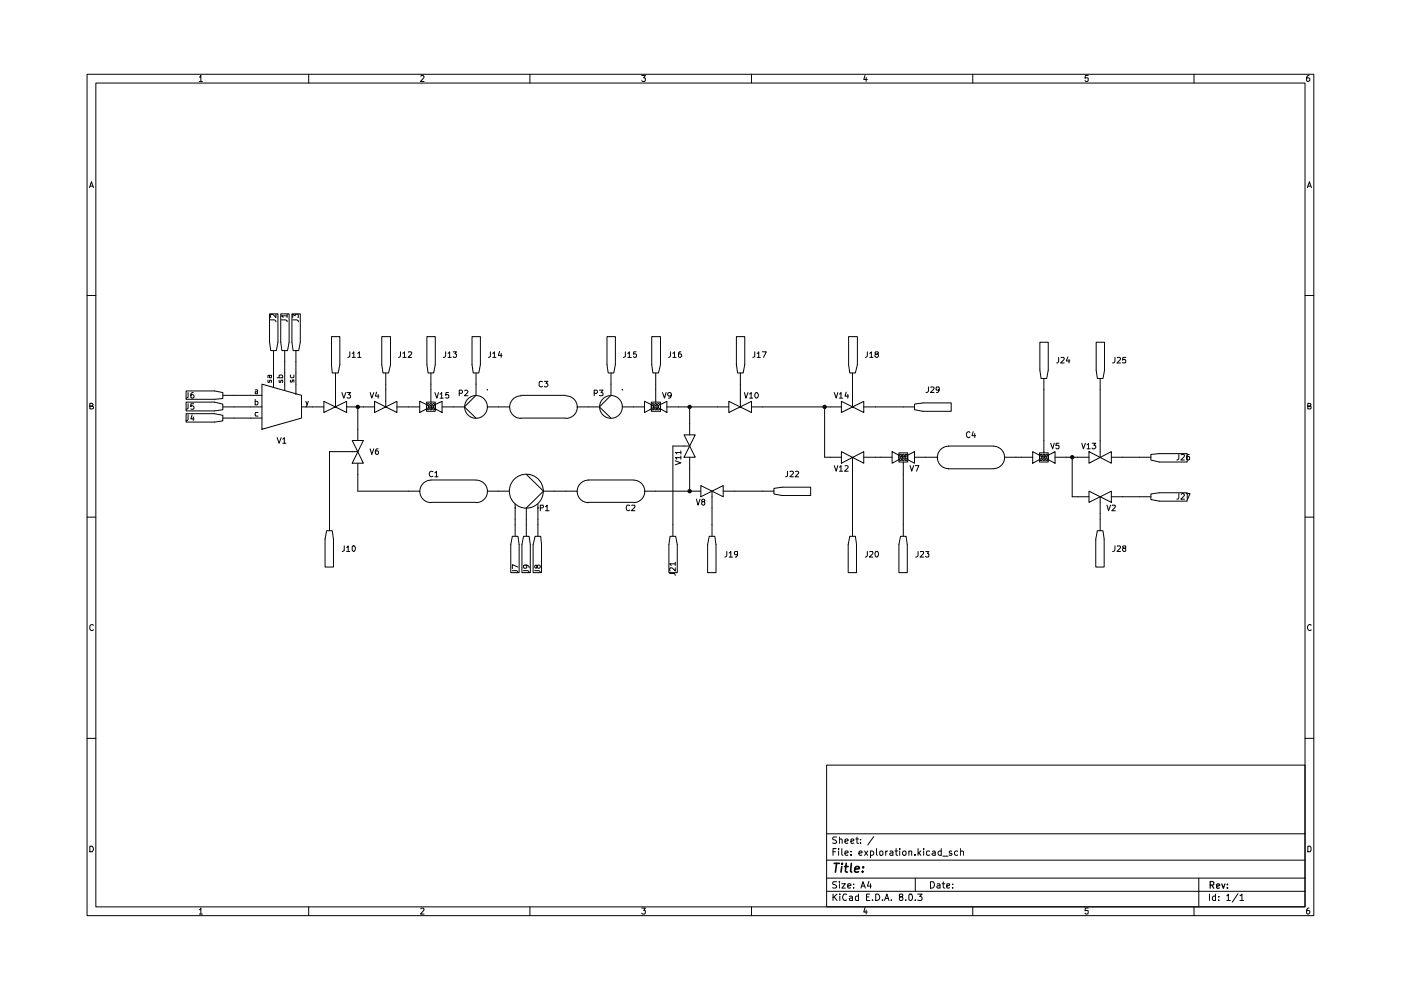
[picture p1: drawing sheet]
<svg xmlns="http://www.w3.org/2000/svg" width="297mm" height="210mm" viewBox="0 0 297 210" stroke-linecap="round" stroke-linejoin="round" font-family="sans-serif">
<g fill="none" stroke="#000" stroke-width=".21">
<path d="M18.5 15.7h260.1v178.4h-260.1zM20.3 17.6h256.4v174.7h-256.4zM42.2 16.3h.2l.2-.3v1.3M42.2 17.3h.7M65.4 15.7v1.9M89.2 16.2l.5-.2 .2 .3-.7 1h.7M112.4 15.7v1.9M136.1 16h.7l-.3 .5 .3 .1v.5l-.1 .2h-.5l-.1-.2M159.3 15.7v1.9M183.4 16l-.3 .8h.8M183.6 16.4v.9M206.2 15.7v1.9"/>
<path d="M230.7 16h-.6l-.1 .6 .6-.1 .1 .6-.2 .2h-.3l-.2-.2M253.2 15.7v1.9M277.5 16l-.3 .1-.2 .2v.8l.5 .2 .2-.3v-.3l-.2-.2h-.4l-.1 .2M19 39.8l.4-1.3 .4 1.3M19.1 39.5h.6M277.2 39.8l.4-1.3 .4 1.3M277.3 39.5h.6M18.5 62.7h1.8M57.1 79.6v.5h.4v-.5M57.1 66.5h1.8v6.1l-.3 1.7h-1.2l-.3-1.7zM57.3 67.8h.9l.3 .4M57.6 79.6h-.8v.5"/>
<path d="M58 74.3v7.7M58.5 66.6v.7l-.7-.7h-.4v.7M59.5 66.5h1.8v6.1l-.3 1.7h-1.2l-.3-1.7zM59.7 67.8h.8l.4 .2v.2M60.4 74.3v8.5M60.9 67h-1.2l.3 .3M60.9 66.6v.7M61.6 79.5a.36 .36 0 0 0 .2 .6l.5-.1v-.5M61.9 66.5h1.8v6.1l-.4 1.7h-1.2l-.2-1.7zM62.1 67.8h.8l.3 .2v.2M62.1 67.3v-.7l.5 .4 .1-.4h.5v.7M62.7 74.3v9.4"/>
<path d="M70.3 71.4h1.8v5.9l-.4 1.8h-1.3l-.1-1.8zM71.1 79.1v7.2M74.2 74.6v1l-.5 .2M74.7 74.9l.3-.3v1.2M74.7 75.8h.7M75.9 74.9l.3-.3v1.2M75.9 75.8h.6M80.9 71.4h1.9v5.9l-.4 1.8h-1.2l-.3-1.8zM81.8 79.1v7.2M84.9 74.6v.8l-.4 .4M85.4 74.9l.4-.3v1.2M85.4 75.8h.7"/>
<path d="M86.6 74.7l.5-.1 .2 .3-.8 .9h.8M90.5 71.4h1.8v5.9l-.4 1.8h-1.1l-.3-1.8zM91.4 79.1v6.2M94.5 74.6v.8l-.2 .3-.3 .1M95 74.9l.3-.3v1.2M95 75.8h.7M96.1 74.6h.7l-.4 .4 .4 .1v.5l-.2 .2h-.3l-.2-.2M100.1 71.4h1.8v5.9l-.4 1.8h-1.2l-.2-1.8zM100.9 79.1v4.7l-2.4 2.5M104 74.6v1l-.5 .2M104.5 74.9l.3-.3v1.2M104.5 75.8h.7"/>
<path d="M105.9 74.5l-.2 .9h.7M106.3 74.9v.9M128.7 71.4h1.8v5.9l-.4 1.8h-1.2l-.2-1.8zM129.5 79.1v4.7l-2.4 2.5M132.6 74.6v1l-.4 .2M133.1 74.9l.3-.3v1.2M133.1 75.8h.8M134.9 74.6h-.5l-.1 .5h.6v.6l-.4 .1-.2-.2M138.2 71.4h1.8v5.9l-.4 1.8h-1.2l-.2-1.8zM139 79.1v6.2M142.2 74.6v.8l-.5 .4M142.7 74.9l.3-.3v1.2"/>
<path d="M142.7 75.8h.6M144.4 74.6h-.4l-.2 .2v.8l.5 .2 .2-.3v-.2l-.2-.3-.5 .1v.2M156.1 71.4h1.8v5.9l-.3 1.8h-1.2l-.3-1.8zM157 79.1v7.2M160 74.6v1l-.4 .2M160.5 74.9l.4-.3v1.2M160.5 75.8h.7M161.6 74.6h.9l-.6 1.2M179.9 71.4h1.9v5.9l-.4 1.8h-1.2l-.3-1.8zM180.8 79.1v7.2M183.9 74.6v.8l-.4 .4M184.4 74.9l.3-.3v1.2"/>
<path d="M184.4 75.8h.7M185.8 75.1l-.3-.3 .2-.2h.4l.2 .2-.8 .5v.2l.3 .3h.2l.3-.3v-.2l-.3-.2M220.5 72.6h1.7v5.9l-.3 1.8h-1.2l-.2-1.8zM224.5 75.8v.8l-.5 .4M225 75.9l.6-.1v.3l-.7 .9h.7M226.4 75.7l-.3 .8h.7M226.7 76.2v.8M232.4 72.6h1.8v5.9l-.4 1.8h-1.1l-.3-1.8zM236.4 75.8v.8l-.2 .3-.3 .1M236.9 75.9l.5-.1 .2 .3-.8 .9h.8M238.7 75.8h-.6l-.1 .6 .2-.2h.3l.2 .2v.5h-.7M276.7 62.7h1.9"/>
<path d="M19 86.1l.6-.1v-.4l-.6-.1v1.2h.6l.2-.4-.3-.2M39.5 87.7h6l1.7 .4v1.1l-1.7 .3h-6zM39.5 85.3h6l1.7 .4v1.2l-1.7 .2h-6zM39.5 82.9h6l1.7 .3v1.3l-1.7 .2h-6zM39.9 88v1l-.4 .2M39.9 85.6v1l-.4 .2M39.9 83.2v1l-.4 .2M40.7 88l-.2 .8h.6M41 83.2l-.5 .3v.8h.6v-.4l-.2-.2h-.3l-.1 .2M41 88.4v.8M41.1 85.6h-.6v.6l.4-.2 .2 .3v.4h-.6M47.2 86.3h8.3"/>
<path d="M47.2 88.6h8.3M47.2 83.8h8.3M54.1 82.7h.5v.8M54.1 85.1h.5l.1 .5a.36 .36 0 0 1-.6 .2M54.1 84.7v1.2M54.6 83l-.5 .1v.3h.5M54.7 87.5h-.5l-.1 .1 .1 .6h.5M55.5 81.4l8.4 2.4v4.8l-8.4 2.4zM56.8 80.6v.4l.2 .1 .1-.1 .1-.4h.3v.5M58.8 92.8l.4 1.2 .4-1.2M58.8 80.1h1.1M59.2 80.6v.4l.2 .1 .1-.1 .1-.4h.3v.5"/>
<path d="M59.2 80.1v-.5l.5-.1a.36 .36 0 0 1 .2 .6M59.9 93.1l.4-.3v1.2M59.9 94h.7M61.6 80.6v.4h.3l.1-.4 .1-.1 .2 .1v.4M63.9 86.3h4.8M64.9 85.1l.2 .8M65.4 85.1l-.5 1.2M68.7 85.1l4.8 2.4v-2.4l-4.8 2.4zM72.5 83.2l.4 1.2 .4-1.2M73.5 86.3h5.9M73.6 83.2h.7l-.4 .5 .4 .2v.4h-.7M74.7 93.4l2.3 4.8h-2.3l2.3-4.8z"/>
<path d="M75.9 98.2v5.9h13.1M75.9 95.8h-6.1v16.7M75.9 86.3v7.1M78.5 83.2l.3 1.2 .4-1.2M78.5 95.2l.3 1.2 .4-1.2M79.4 85.1l4.8 2.4v-2.4l-4.8 2.4zM79.8 83.1l-.2 .9h.7M80.2 95.2h-.4l-.1 .2v.9h.5l.1-.5a.35 .35 0 0 0-.4-.2 .35 .35 0 0 0-.3 .2M80.2 83.7v.7M84.2 86.3h4.8M89 85.1l1.4 .7v.9l-1.4 .8zM90.4 85.3h1.9v1.9h-1.9z"/>
<path d="M90.7 86.5l.3 .2-.1 .2-.3-.2zM90.7 85.6l.3 .2-.1 .2-.3-.2zM90.9 86.1l.3 .2-.1 .2-.3-.2zM91.3 86.5l.3 .2-.1 .2-.4-.2zM91.3 85.6l.3 .2-.1 .2-.4-.2zM91.6 86.1l.3 .2-.1 .2-.3-.2zM91.8 100l-.3-.1a.6 .6 0 0 0-.5 .6 .6 .6 0 0 0 .5 .6l.3-.1M91.8 86.5l.4 .2-.2 .2-.3-.2zM91.8 85.6l.4 .2-.2 .2-.3-.2zM92.2 83.2l.4 1.2 .4-1.2M92.3 85.8l1.4-.7v2.4l-1.4-.8zM93.3 83.6l.3-.4v1.2"/>
<path d="M93.3 84.4h.7M93.7 86.3h4.8M95.1 83.2h-.5l-.1 .6 .2-.1h.4v.6h-.6M97.4 83.4h.5l.1-.2v-.3l-.1-.2h-.5v1.2M98.5 86.3l2.4 2.3M98.6 82.9l.4-.2 .2 .4-.7 .8h.7M103.3 82.6h.1M103.3 86.3h4.7M110.4 88.6h9.6M110.4 83.8h9.6M110.4 83.9a2.38 2.38 0 0 0-2.3 2.4 2.38 2.38 0 0 0 2.3 2.4M115 80.9h-.5l-.2 .2 .1 .8 .2 .1 .4-.1"/>
<path d="M115.4 80.9h.8l-.5 .4 .4 .1 .1 .4-.3 .2h-.3l-.2-.1M120 83.9a2.38 2.38 0 0 1 2.4 2.4 2.38 2.38 0 0 1-2.4 2.4M122.3 86.3h4.8M126 83.4h.5l.2-.2v-.3l-.2-.2h-.5v1.2M127.1 82.7h.7l-.4 .5 .4 .2v.3l-.1 .2-.6-.1M127.1 86.3l2.4 2.3M131.9 82.6h.1M131.9 86.3h4.8M136.7 85.1l1.4 .7v.9l-1.4 .8zM138.1 85.3h1.9v1.9h-1.9zM138.3 86.5l.3 .2-.1 .2-.3-.2zM138.3 85.6l.3 .2-.1 .2-.3-.2z"/>
<path d="M138.6 86.1l.3 .2-.1 .2-.3-.2zM138.9 86.5l.3 .2-.1 .2-.3-.2zM138.9 85.6l.3 .2-.1 .2-.3-.2zM139.3 86.1l.4 .2-.2 .2-.3-.2zM139.5 86.5l.3 .2-.1 .2-.3-.2zM139.5 85.6l.3 .2-.1 .2-.3-.2zM140 85.8l1.4-.7v2.4l-1.4-.8zM140.5 83.2l.4 1.2 .3-1.2M141.4 86.3h13.1M142.3 83.7l-.2 .3h-.3l-.2-.3v-.4l.5-.1a.73 .73 0 0 1-.1 1.2h-.3M143.2 97.7l1.2 .4-1.2 .5M144.4 97h-1.2l.3 .4"/>
<path d="M144.4 95.9h-1.2l.3 .4M144.4 95.6v.7M144.4 96.7v.7M145 92.2l2.4 4.7h-2.4l2.4-4.7zM146.2 94.6h-3.5v19.1M146.2 86.3v5.9M146.2 96.9v7.2M154.5 85.1l4.8 2.4v-2.4l-4.8 2.4zM157.8 83.2l.4 1.2 .4-1.2M158.9 83.6l.4-.4v1.2M158.9 84.4h.7M159.3 86.3h19.1"/>
<path d="M160.2 83.3l.2-.1a.62 .62 0 0 1 .4 .6 .62 .62 0 0 1-.4 .6 .7 .7 0 0 1-.2-1.1zM167 99.9v1l-.5 .2M167.5 100l.5-.1 .2 .3-.7 .9h.7M168.7 100l.4-.1 .2 .3-.7 .9h.7M174.8 86.3v10.6h3.6M176.9 98.7l.4 1.2 .3-1.2M176.9 83.2l.4 1.2 .3-1.2M178 99.1l.3-.4v1.2M178 83.6l.3-.4v1.2M178 99.9h.6M178 84.4h.6M178.4 95.8v2.4l4.7-2.4v2.4z"/>
<path d="M178.4 85.1l4.7 2.4v-2.4l-4.7 2.4zM179.2 98.8l.4-.1 .2 .4-.7 .8h.7M179.4 83.1l-.2 .9h.7M179.7 83.7v.7M180.8 96.9v16.8M183.1 96.9h6M183.1 86.3h10.8M189.1 95.8l1.5 .7v1l-1.5 .7zM190.6 96h1.8v2h-1.8zM190.8 96.3l.3 .2-.1 .2-.3-.2zM190.8 97.3l.3 .2-.1 .1-.3-.1zM191.1 96.8l.3 .1-.1 .2-.3-.2z"/>
<path d="M191.4 96.3l.3 .2-.1 .2-.3-.2zM191.4 97.3l.3 .2-.1 .1-.3-.1zM191.5 98v15.7M191.8 96.8l.3 .1-.1 .2-.4-.2zM192 96.3l.3 .2-.1 .2-.3-.2zM192 97.3l.3 .2-.1 .1-.3-.1zM192.4 96.5l1.5-.7v2.4l-1.5-.7zM193 98.7l.3 1.2 .4-1.2M193.9 85.7l1.8-.3h6v1.8h-6l-1.8-.3zM193.9 96.9h4.8M194.1 98.7h.7l-.5 1.2M196.8 82v.9l-.1 .2-.4 .1"/>
<path d="M197.4 82.1l.5-.1 .1 .4-.7 .8h.7M199.1 82.5v.2h-.6v-.2v-.5l.6 .1a.85 .85 0 0 1-.3 1.1h-.3M201.1 94.6h9.5M201.1 94.6a2.38 2.38 0 0 0-2.4 2.4 2.38 2.38 0 0 0 2.4 2.4h9.5a2.4 2.4 0 0 0 2.4-2.4 2.4 2.4 0 0 0-2.4-2.4M205.7 91.7l-.3-.2a.65 .65 0 0 0-.5 .7 .65 .65 0 0 0 .5 .6l.3-.2M206.3 91.5l-.2 .9h.7M206.7 91.9v.9M213 96.9h5.9M218.9 95.8l1.5 .7v1l-1.5 .7zM220.4 96h1.8v2h-1.8zM220.6 97.3l.3 .2-.1 .1-.3-.1zM220.6 96.3l.3 .2-.1 .2-.3-.2z"/>
<path d="M220.9 96.8l.3 .1-.1 .2-.3-.2zM221.2 97.3l.3 .2-.1 .1-.3-.1zM221.2 96.3l.3 .2-.1 .2-.3-.2zM221.3 80.3v15.7M221.6 96.8l.3 .1-.1 .2-.4-.2zM221.8 97.3l.3 .2-.1 .1-.3-.1zM221.8 96.3l.3 .2-.1 .2-.3-.2zM222.2 96.5l1.5-.7v2.4l-1.5-.7zM222.8 94l.4 1.2 .3-1.2M223.7 96.9h7.2M224.5 94h-.6v.5h.6v.5l-.1 .2h-.4l-.1-.2M227.3 96.9v8.4h3.6"/>
<path d="M229.4 94l.3 1.2 .4-1.2M230.5 94.3l.3-.3v1.2M230.5 95.2h.6M230.9 95.8l4.7 2.4v-2.4l-4.7 2.4zM231.6 94h.7l-.4 .4 .3 .1 .1 .4-.2 .3h-.4l-.1-.2M233.3 80.3v16.6M235.6 96.9h8.4M244 96.4l1.8-.2h5.9v1.8h-5.9l-1.8-.5zM249.9 96.4v.8l-.4 .3M250.4 96.4h.6l.1 .3-.7 .8h.7M252.1 96.4h-.4l-.2 .9 .3 .2h.4v-.6l-.4-.1-.3 .2M277.3 86.1h.4l.3-.2-.1-.3-.6-.1v1.2h.6l.1-.5-.3-.1"/>
<path d="M18.5 109.6h1.8M69.3 112.5h1.1l.3 1.8v5.9h-1.8v-5.9zM73 115.7v1.1l-.4 .1M73.5 116.1l.3-.4v1.2M73.5 116.9h.7M74.7 115.9l.1-.2a.6 .6 0 0 1 .6 .5 .6 .6 0 0 1-.2 .6l-.3 .1-.2-.2zM91.4 106.5h9.5M91.4 101.8h9.5M91.4 101.8a2.38 2.38 0 0 0-2.4 2.4 2.38 2.38 0 0 0 2.4 2.4M92.2 100.2l.3-.3v1.2M92.2 101.1h.7M101 101.8a2.38 2.38 0 0 1 2.3 2.4 2.38 2.38 0 0 1-2.3 2.4"/>
<path d="M103.3 104.1h4.7M108.6 113.7h1.2l.3 1.8v5.9h-1.8v-5.9zM109.2 107.7h.1M109.2 106.8v6.9M111 113.7h1.2l.2 1.8v5.9h-1.7v-5.9zM111.5 119.8l.2 .1v.5l-.2 .1-.5-.1 .1-.5a.85 .85 0 0 1 1.1 .2v.3M111.6 100.6l3.6 3.5M113.5 113.7h1.1l.2 1.8v5.9h-1.8v-5.9zM114 107.7h.1M114 106.8v6.9M114.6 107.7l.5-.1v-.5h-.5v1.2M115.2 104.1h7.1"/>
<path d="M115.2 104.1l-3.6 3.6v6M115.7 107.4l.3-.3v1.2M115.7 108.3h.7M124.7 106.5h9.6M124.7 101.8h9.6M124.8 101.8a2.38 2.38 0 0 0-2.4 2.4 2.38 2.38 0 0 0 2.4 2.4M133.5 107.2l-.5-.1a.67 .67 0 0 0-.2 .7 .67 .67 0 0 0 .5 .5l.2-.2M133.9 107.2l.6-.1 .1 .3-.7 .9h.7M134.3 101.8a2.38 2.38 0 0 1 2.4 2.4 2.38 2.38 0 0 1-2.4 2.4M136.7 104.1h11.9M142.1 113.7h1.2l.3 1.8v5.9h-1.8v-5.9zM143.2 119.5h-1.2l.3 .4"/>
<path d="M143.2 119.2v.7M147.7 105.8l.3 1.3 .4-1.3M148.6 103v2.3l4.7-2.3v2.3zM149 106.3h-.2a.31 .31 0 0 1 .1-.4 .31 .31 0 0 1 .5 .1v.3h-.4l-.2 .3v.2l.2 .3 .4-.3v-.4l-.2-.1M150.4 113.7h1.2l.2 1.8v5.9h-1.8v-5.9zM151 104.1v9.6M153.3 104.1h10.8M154.1 116.9v.9l-.4 .3M154.6 117.3l.3-.4v1.2M154.6 118.1h.7M156.4 117.4l-.1 .2h-.4l-.2-.2v-.3l.2-.2 .5 .1v.8l-.2 .2-.3 .1M164.1 103.5l1.8-.2h6v1.8h-6l-1.8-.4z"/>
<path d="M180.2 113.7h1.2l.2 1.8v5.9h-1.8v-5.9zM183.9 116.9v.9l-.4 .3M184.4 117l.6-.1 .1 .4-.8 .8h.8M185.7 116.9a.61 .61 0 0 1 .6 .4 .61 .61 0 0 1-.2 .7 .61 .61 0 0 1-.7-.4 .61 .61 0 0 1 .3-.7zM190.9 113.7h1.2l.3 1.8v5.9h-1.8v-5.9zM194.6 116.9v.9l-.1 .2-.4 .1M195.2 117l.5-.1 .1 .4-.7 .8h.7M196.3 116.9h.6l-.3 .4 .3 .1v.5l-.1 .2h-.4l-.1-.2M230.9 104.1v2.4l4.7-2.4v2.4zM232.7 112.5h1.1l.3 1.8v5.9h-1.8v-5.9zM233.3 105.3v7.2M234.7 107.1l.3 1.2 .5-1.2"/>
<path d="M235.6 105.3h8.4M235.8 107.2l.6-.1 .1 .3-.8 .9h.8M236.4 115.7v.9l-.2 .2-.3 .1M236.9 115.8l.5-.1 .2 .4-.8 .8h.8M238.3 116.2l-.3-.3 .2-.2h.4l.1 .4-.7 .3v.3l.3 .2 .4-.1v-.5l-.2-.1M244 104.7l1.8-.2h5.9v1.8h-5.9l-1.8-.4zM249.9 104.6v.9l-.1 .3h-.3M250.4 104.8l.5-.2 .2 .4-.7 .8h.7M251.5 104.6h.8l-.5 1.2M276.7 109.6h1.9M19.8 132.6l-.3-.2-.5 .4v.5l.2 .3 .4 .1 .2-.2M108.6 121h.9l.3 .4"/>
<path d="M109.8 120.2l-1.2-.5v.9M111 121h.8l.4 .4M113.4 121h.8l.4 .4M113.9 120.1a.35 .35 0 0 1 .5-.2 .35 .35 0 0 1 0 .5 .35 .35 0 0 1-.5-.2l-.3-.4a.35 .35 0 0 0-.2 .3 .35 .35 0 0 0 .2 .4l.3-.3M142 121.6h1l.2 .4M143.2 120.4v.7l-.7-.7h-.4v.7M278 132.6l-.2-.2a.64 .64 0 0 0-.6 .7 .64 .64 0 0 0 .6 .6l.2-.2M18.5 156.5h1.8M276.7 156.5h1.9M19 179.4h.6l.1 .3 .1 .4-.2 .5h-.6zM175.3 162.2h101.4v30.1h-101.4zM175.3 176.8h101.4"/>
<path d="M177.3 179.9h-.7v1.5M177.4 177.5h-.7l-.2 .2 .2 .4h.4l.3 .3-.1 .3h-.8M177.8 179.9v.2M178 178.1l.1-.2 .5 .2v.7M178 177.5v1.3M178.5 179.9v1.3l.2 .2M179.2 178.4l.6-.2-.1-.3-.5 .2v.5l.2 .2 .3-.1M180.4 178.4l.6-.2v-.2h-.6v.7h.6M181.4 177.9h.6M181.7 177.5v1.2l.3 .1M182.5 178.7v.1M182.5 178v.1"/>
<path d="M185.3 177.4l-1.3 1.8M185.8 179.9v1.3l.2 .2M190 179.9v1.3l.3 .2M190.8 179.9v.2M194.6 179.9v1.5M195.8 179.9v.2M199.6 179.9v1.5M203.6 179.9v1.5M277.3 179.4h.5l.2 .3v.6l-.2 .3h-.5zM42.2 192.9h.2l.2-.4v1.3M42.2 193.8h.7M65.4 192.3v1.8"/>
<path d="M89.2 192.7l.5-.2 .2 .4-.7 .9h.7M112.4 192.3v1.8M136.1 192.5h.7l-.3 .5 .3 .1v.5l-.1 .2h-.5l-.1-.2M159.3 192.3v1.8M175.3 189h101.4M175.3 186.2h101.4M175.3 182.4h101.4M176.6 189.6v1.3M176.6 180.6h.5M176.9 190.2l.6 .7M177.4 186.9h-.7l-.2 .3 .2 .3 .4 .1 .3 .3-.1 .3h-.8M177.5 189.6l-.9 .7"/>
<path d="M177.8 180.4v1M178 186.9v.1M178 187.4v.9M178.1 189.6v.1M178.1 190v.9M178.5 187.4h.7l-.7 .9h.7M179.2 180.9l.6-.1-.1-.4-.5 .2v.6l.2 .2 .3-.1M179.5 189.7l-.6-.1a.7 .7 0 0 0-.3 .8 .7 .7 0 0 0 .8 .4h.1M179.7 187.9l.7-.2-.1-.2h-.6v.7h.6M180.1 190.1l.4-.1 .3 .2v.7M180.4 181.2v.2M180.4 180.5v.1"/>
<path d="M180.8 190.3l-.7 .2v.3h.7M181 188.2v.1M181 187.5h.1M182 190.1l-.4-.1-.2 .2v.6h.6M182 189.6v1.3M182.1 180.9l.7-.1-.2-.4-.5 .2v.6l.3 .2 .3-.1M182.5 188.3l.5-1.4 .5 1.4M182.7 187.9h.6M183.3 180.4l.7 1M183.4 192.4l-.3 1h.8M183.6 193v.8M183.7 190.2h.5"/>
<path d="M184 180.4l-.7 1M184.2 186.9l-.3 1h.8M184.4 189.6h-.7v1.3h.7M184.6 180.5a.45 .45 0 0 1 .7 .2v.4a.45 .45 0 0 1-.7 .2M184.6 180.4v1.5M184.6 187.4v.9M185 190.8v.1M185.7 189.6h.5a.74 .74 0 0 1 .3 .9 .74 .74 0 0 1-.8 .4zM186.5 180.6l.3-.2 .4 .2-.1 .7-.3 .1-.3-.2zM187.1 190.8v.1M187.5 190.9l.5-1.3 .5 1.3M187.7 190.5h.7"/>
<path d="M187.8 180.4v1M188.2 180.4l-.4 .3M188.7 180.5l.4-.1 .2 .2v.8M189 190.8v.1M189.3 180.8l-.7 .2 .2 .4 .5-.1M189.7 180.4h.6M190.8 180.4v1M190.9 190.2l-.2-.3 .1-.3h.5v.5l-.5 .1-.1 .2v.3l.2 .2 .4-.1 .1-.1-.1-.5h-.1M191.3 180.7a.45 .45 0 0 1 .7-.2v.8a.45 .45 0 0 1-.7-.2zM192 190.8v.1M192.7 180.6l.3-.2 .3 .1v.9M192.7 180.4v1"/>
<path d="M192.8 189.7l.5-.1a.84 .84 0 0 1-.3 1.3l-.3-.2zM194 181.2v.2M194.1 190.8v.1M194.1 186.2v2.8M194.6 189.6h.9l-.5 .5 .4 .1v.6h-.8M194.8 180.8l.4 .6M195.2 180.4l-.6 .5M195.8 180.4v1M197.1 180.5l-.4-.1-.3 .3 .1 .6h.6M197.3 186.9h.6a.77 .77 0 0 1 .2 .9 .77 .77 0 0 1-.8 .5zM197.7 180.5l.4-.1 .2 .2v.8M198.3 180.8l-.7 .2 .3 .4 .4-.1"/>
<path d="M198.7 187.5l.4-.1 .2 .1v.8M199.3 187.7l-.7 .3 .2 .3 .5-.1M199.6 180.5l-.5-.1-.2 .3v.4l.2 .3 .5-.1M199.7 187.4h.6M199.9 181.5h1.1M200 186.9v1.2l.3 .2M200.7 187.9l.6-.2v-.2h-.6v.7h.6M201.8 180.5l-.4-.1-.1 .3 .1 .2h.4v.3l-.1 .2-.4-.1M202 188.2v.1M202 187.5h.1M203 180.5a.45 .45 0 0 0-.6 .2v.4a.45 .45 0 0 0 .6 .2M203.6 180.6l.3-.2 .4 .2v.8"/>
<path d="M206.2 192.3v1.8M230.7 192.5h-.6l-.1 .6 .6-.1 .1 .6-.2 .2h-.3l-.2-.2M253.2 192.3v1.8M254.2 186.2v6.1M256.5 189.6v1.3M257.7 190.1l-.4-.1-.3 .2 .1 .6h.6M257.7 189.6v1.3M258.4 190.8v.1M258.4 190.1v.1M260.1 189.9l.3-.3v1.3M260.1 190.9h.8M262.5 189.5l-1.2 1.8"/>
<path d="M262.9 189.9l.4-.3v1.3M262.9 190.9h.8M277.5 192.5l-.3 .1-.2 .3v.7l.5 .2 .2-.3v-.3l-.2-.2h-.4l-.1 .2"/>
<circle cx="100.9" cy="86.3" r="2.41"/>
<circle cx="129.5" cy="86.3" r="2.41"/>
<circle cx="111.6" cy="104.1" r="3.6"/>
</g>
<path d="M256.6 187.7l.7-.1v-.5l-.2-.2h-.5v1.4M256.9 187.7l.4 .6M257.9 187.9l.7-.2-.1-.2-.4-.1-.2 .2v.6l.2 .1h.4M259 187.4l.4 .9 .3-.9M260.2 188.2v.1M260.2 187.5v.1" fill="none" stroke="#000" stroke-width=".25"/>
<path d="M176.9 183h1.1M177.4 183l-.3 1.9M178.5 183.7l-.2 1.2M178.6 183v.2M179.1 183.7h.7M179.4 183l-.2 1.7 .5 .2M180.5 183l-.2 1.7 .3 .2M181.3 184.3l.9-.2-.1-.3a.6 .6 0 0 0-.8 .2v.8h.7M182.9 184.7v.2M183 183.8l.1 .1-.1 .1v-.2v.2" fill="none" stroke="#000" stroke-width=".34"/>
<g fill="#000">
<circle cx="75.9" cy="86.3" r=".47"/>
<circle cx="146.2" cy="86.3" r=".47"/>
<circle cx="174.8" cy="86.3" r=".47"/>
<circle cx="227.3" cy="96.9" r=".47"/>
<circle cx="146.2" cy="104.1" r=".47"/>
</g>
</svg>
